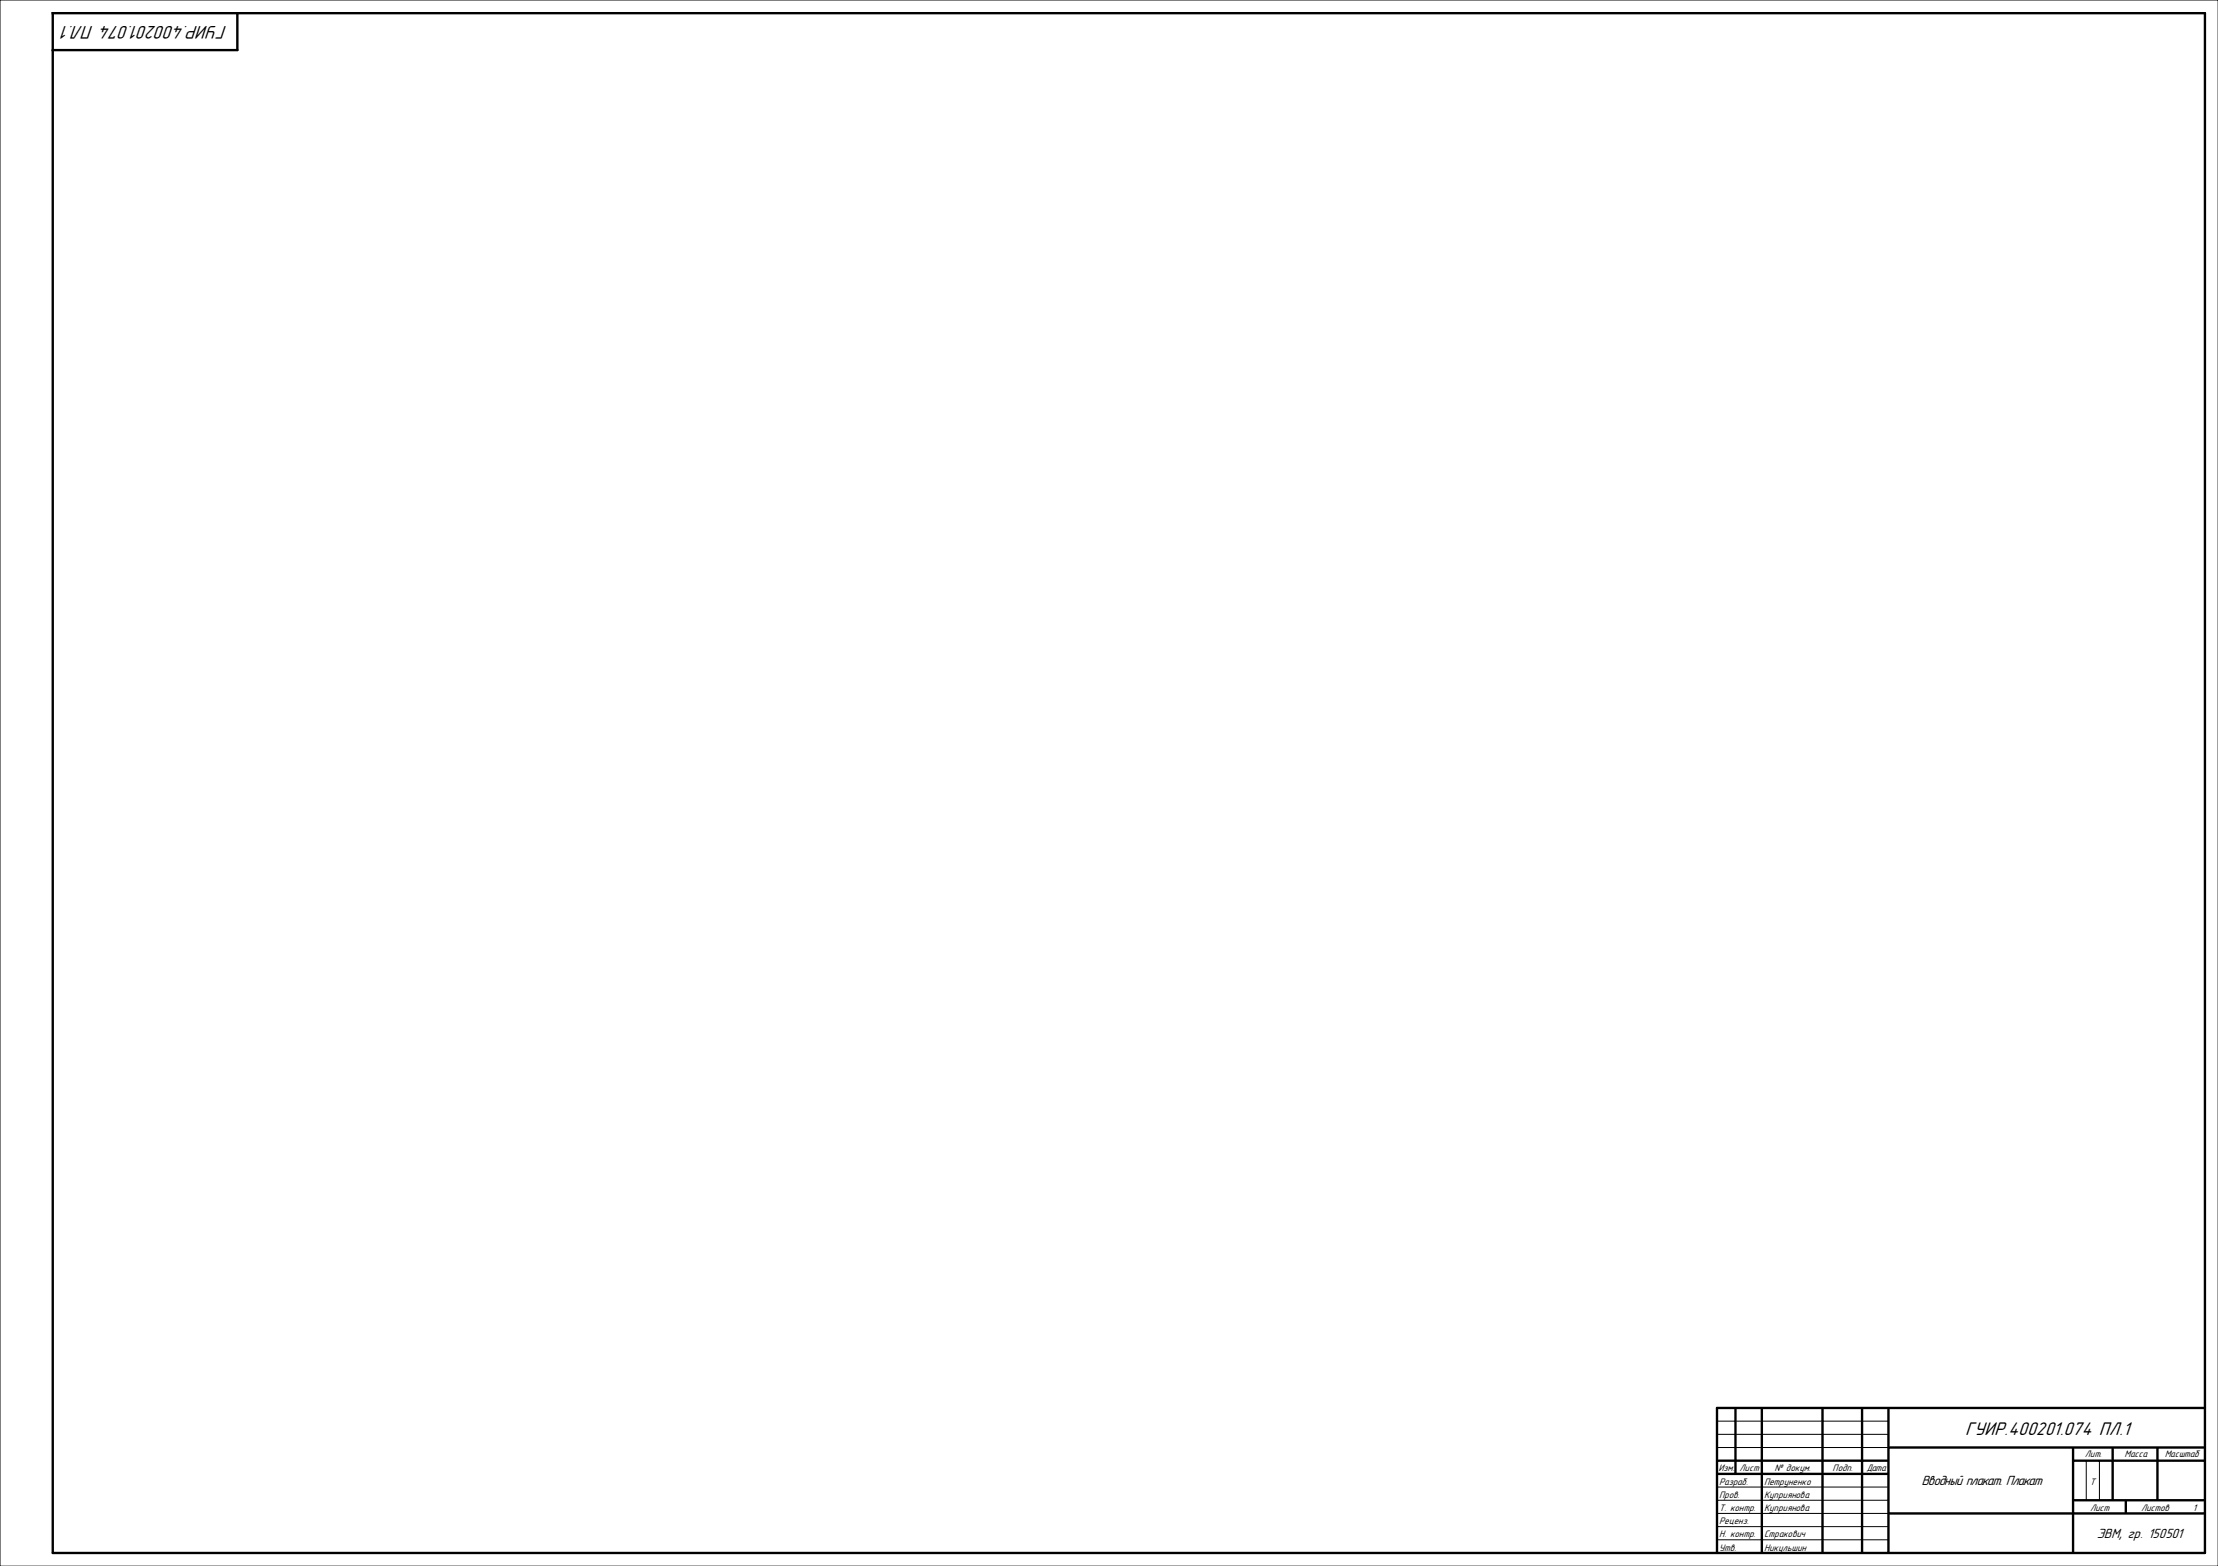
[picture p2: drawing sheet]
<svg xmlns="http://www.w3.org/2000/svg" width="841mm" height="594mm" viewBox="0 0 841 594" stroke-linecap="round" stroke-linejoin="round" font-family="sans-serif">
<defs><g id="words">
<g font-size="7.4">
<text x="86.1" y="9.9" transform="rotate(-180 86.1 9.9)">ГУИР.400201.074 ПЛ.1</text>
<text x="745.1" y="544.1">ГУИР.400201.074 ПЛ.1</text>
</g>
<g font-size="5.4">
<text x="728.6" y="563.3">Вводный плакат. Плакат</text>
<text x="795" y="583.2">ЭВМ, гр. 150501</text>
</g>
<g font-size="3.8">
<text x="651.6" y="557.8">Изм.</text>
<text x="659.6" y="557.8">Лист</text>
<text x="677.2" y="557.8">докум.</text>
<text x="694.8" y="557.8">Подп.</text>
<text x="707.7" y="557.8">Дата</text>
<text x="790.5" y="552.7">Лит.</text>
<text x="805.5" y="552.7">Масса</text>
<text x="820.8" y="552.7">Масштаб</text>
<text x="651.9" y="563.1">Разраб.</text>
<text x="668.9" y="563.1">Петруненко</text>
<text x="792.4" y="563.1">Т</text>
<text x="651.9" y="568.1">Пров.</text>
<text x="668.9" y="568.1">Куприянова</text>
<text x="651.9" y="573.1">Т. контр.</text>
<text x="668.9" y="573.1">Куприянова</text>
<text x="792.4" y="572.9">Лист</text>
<text x="811.8" y="572.9">Листов</text>
<text x="831.4" y="572.9">1</text>
<text x="651.9" y="578.1">Реценз.</text>
<text x="651.9" y="583.1">Н. контр.</text>
<text x="668.9" y="583.1">Стракович</text>
<text x="651.9" y="588.1">Утв.</text>
<text x="668.9" y="588.1">Никульшин</text>
</g>
</g></defs>
<path d="M20 5h816v584h-816zM90 5v14h-70M836 534h-185v55" fill="none" stroke="#000" stroke-width=".9"/>
<path d="M651 539h65M651 544h65M651 549h65M791 554v15M796 554v15M651 564h65M651 569h65M651 574h65M651 579h65M0 594v-594h841v594M651 584h65" fill="none" stroke="#000" stroke-width=".38"/>
<g fill="none" stroke="#000" stroke-width=".9" stroke-linecap="butt">
<path d="M658 534v25M668 534v55M691 534v55M706 534v55M716 534v55M651 554h65M651 559h65M716 549h120M786 549v40M786 554h50M801 549v20M818 549v20"/>
<path d="M716 574h120M786 569h50M806 569v5"/>
</g>
<use href="#words"/>
</svg>
